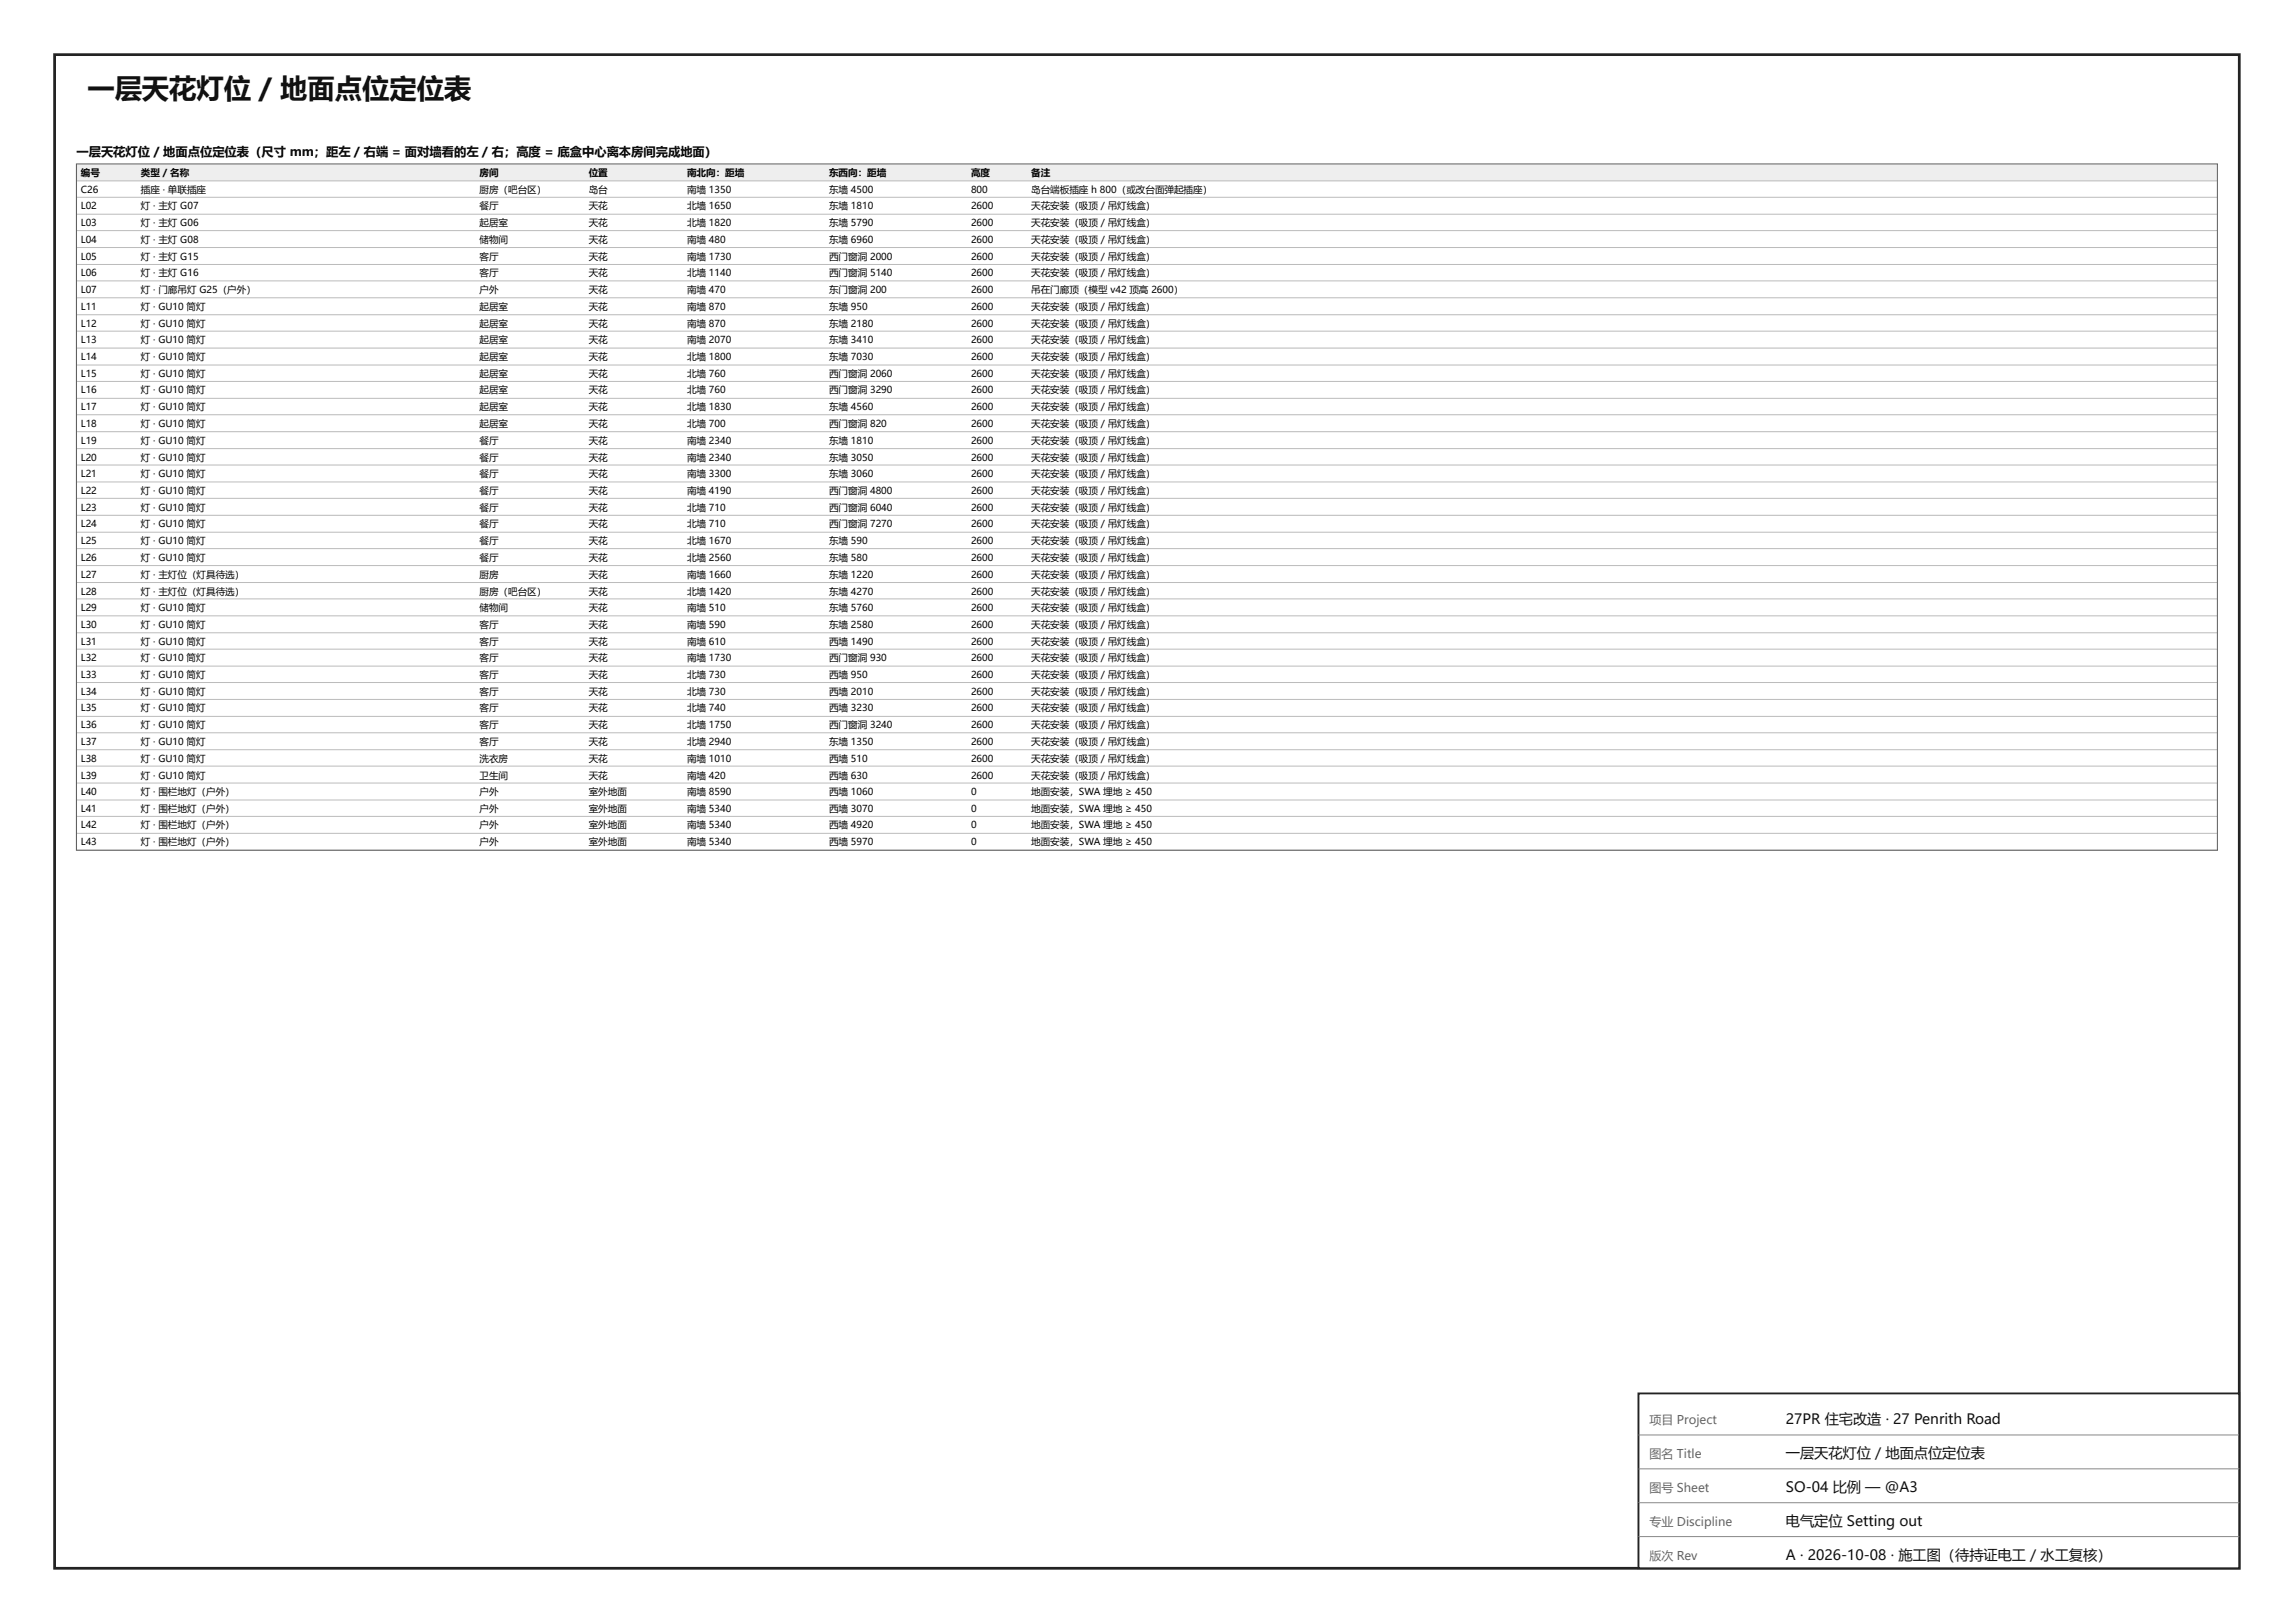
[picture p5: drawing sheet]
<svg xmlns="http://www.w3.org/2000/svg" width="420mm" height="297mm" viewBox="0 0 420 297" stroke-linecap="round" stroke-linejoin="round" font-family="sans-serif">
<defs><g id="words">
<text font-size="5" fill="#111" x="16" y="18">一层天花灯位 / 地面点位定位表</text>
<g font-size="2.6" fill="#111">
<text x="327" y="260.6">27PR 住宅改造 · 27 Penrith Road</text>
<text x="327" y="266.8">一层天花灯位 / 地面点位定位表</text>
<text x="327" y="273">SO-04 比例 — @A3</text>
<text x="327" y="279.2">电气定位 Setting out</text>
<text x="327" y="285.4">A · 2026-10-08 · 施工图（待持证电工 / 水工复核）</text>
</g>
<text font-size="2.2" x="14" y="28.5">一层天花灯位 / 地面点位定位表（尺寸 mm；距左 / 右端 = 面对墙看的左 / 右；高度 = 底盒中心离本房间完成地面）</text>
<g font-size="2.2" fill="#666">
<text x="302" y="260.6">项目 Project</text>
<text x="302" y="266.8">图名 Title</text>
<text x="302" y="273">图号 Sheet</text>
<text x="302" y="279.2">专业 Discipline</text>
<text x="302" y="285.4">版次 Rev</text>
</g>
<g font-size="1.7">
<text x="14.8" y="32.2">编号</text>
<text x="14.8" y="35.3">C26</text>
<text x="25.8" y="32.2">类型 / 名称</text>
<text x="25.8" y="35.3">插座 · 单联插座</text>
<text x="87.8" y="32.2">房间</text>
<text x="87.8" y="35.3">厨房（吧台区）</text>
<text x="107.8" y="32.2">位置</text>
<text x="107.8" y="35.3">岛台</text>
<text x="125.8" y="32.2">南北向：距墙</text>
<text x="125.8" y="35.3">南墙 1350</text>
<text x="151.8" y="32.2">东西向：距墙</text>
<text x="151.8" y="35.3">东墙 4500</text>
<text x="177.8" y="32.2">高度</text>
<text x="177.8" y="35.3">800</text>
<text x="188.8" y="32.2">备注</text>
<text x="188.8" y="35.3">岛台端板插座 h 800（或改台面弹起插座）</text>
<text x="14.8" y="38.3">L02</text>
<text x="14.8" y="41.4">L03</text>
<text x="25.8" y="38.3">灯 · 主灯 G07</text>
<text x="25.8" y="41.4">灯 · 主灯 G06</text>
<text x="87.8" y="38.3">餐厅</text>
<text x="87.8" y="41.4">起居室</text>
<text x="107.8" y="38.3">天花</text>
<text x="107.8" y="41.4">天花</text>
<text x="125.8" y="38.3">北墙 1650</text>
<text x="125.8" y="41.4">北墙 1820</text>
<text x="151.8" y="38.3">东墙 1810</text>
<text x="151.8" y="41.4">东墙 5790</text>
<text x="177.8" y="38.3">2600</text>
<text x="177.8" y="41.4">2600</text>
<text x="188.8" y="38.3">天花安装（吸顶 / 吊灯线盒）</text>
<text x="188.8" y="41.4">天花安装（吸顶 / 吊灯线盒）</text>
<text x="14.8" y="44.5">L04</text>
<text x="14.8" y="47.5">L05</text>
<text x="25.8" y="44.5">灯 · 主灯 G08</text>
<text x="25.8" y="47.5">灯 · 主灯 G15</text>
<text x="87.8" y="44.5">储物间</text>
<text x="87.8" y="47.5">客厅</text>
<text x="107.8" y="44.5">天花</text>
<text x="107.8" y="47.5">天花</text>
<text x="125.8" y="44.5">南墙 480</text>
<text x="125.8" y="47.5">南墙 1730</text>
<text x="151.8" y="44.5">东墙 6960</text>
<text x="151.8" y="47.5">西门窗洞 2000</text>
<text x="177.8" y="44.5">2600</text>
<text x="177.8" y="47.5">2600</text>
<text x="188.8" y="44.5">天花安装（吸顶 / 吊灯线盒）</text>
<text x="188.8" y="47.5">天花安装（吸顶 / 吊灯线盒）</text>
<text x="14.8" y="50.6">L06</text>
<text x="14.8" y="53.6">L07</text>
<text x="25.8" y="50.6">灯 · 主灯 G16</text>
<text x="25.8" y="53.6">灯 · 门廊吊灯 G25（户外）</text>
<text x="87.8" y="50.6">客厅</text>
<text x="87.8" y="53.6">户外</text>
<text x="107.8" y="50.6">天花</text>
<text x="107.8" y="53.6">天花</text>
<text x="125.8" y="50.6">北墙 1140</text>
<text x="125.8" y="53.6">南墙 470</text>
<text x="151.8" y="50.6">西门窗洞 5140</text>
<text x="151.8" y="53.6">东门窗洞 200</text>
<text x="177.8" y="50.6">2600</text>
<text x="177.8" y="53.6">2600</text>
<text x="188.8" y="50.6">天花安装（吸顶 / 吊灯线盒）</text>
<text x="188.8" y="53.6">吊在门廊顶（模型 v42 顶高 2600）</text>
<text x="14.8" y="56.7">L11</text>
<text x="14.8" y="59.8">L12</text>
<text x="25.8" y="56.7">灯 · GU10 筒灯</text>
<text x="25.8" y="59.8">灯 · GU10 筒灯</text>
<text x="87.8" y="56.7">起居室</text>
<text x="87.8" y="59.8">起居室</text>
<text x="107.8" y="56.7">天花</text>
<text x="107.8" y="59.8">天花</text>
<text x="125.8" y="56.7">南墙 870</text>
<text x="125.8" y="59.8">南墙 870</text>
<text x="151.8" y="56.7">东墙 950</text>
<text x="151.8" y="59.8">东墙 2180</text>
<text x="177.8" y="56.7">2600</text>
<text x="177.8" y="59.8">2600</text>
<text x="188.8" y="56.7">天花安装（吸顶 / 吊灯线盒）</text>
<text x="188.8" y="59.8">天花安装（吸顶 / 吊灯线盒）</text>
<text x="14.8" y="62.8">L13</text>
<text x="14.8" y="65.9">L14</text>
<text x="25.8" y="62.8">灯 · GU10 筒灯</text>
<text x="25.8" y="65.9">灯 · GU10 筒灯</text>
<text x="87.8" y="62.8">起居室</text>
<text x="87.8" y="65.9">起居室</text>
<text x="107.8" y="62.8">天花</text>
<text x="107.8" y="65.9">天花</text>
<text x="125.8" y="62.8">南墙 2070</text>
<text x="125.8" y="65.9">北墙 1800</text>
<text x="151.8" y="62.8">东墙 3410</text>
<text x="151.8" y="65.9">东墙 7030</text>
<text x="177.8" y="62.8">2600</text>
<text x="177.8" y="65.9">2600</text>
<text x="188.8" y="62.8">天花安装（吸顶 / 吊灯线盒）</text>
<text x="188.8" y="65.9">天花安装（吸顶 / 吊灯线盒）</text>
<text x="14.8" y="69">L15</text>
<text x="14.8" y="72">L16</text>
<text x="25.8" y="69">灯 · GU10 筒灯</text>
<text x="25.8" y="72">灯 · GU10 筒灯</text>
<text x="87.8" y="69">起居室</text>
<text x="87.8" y="72">起居室</text>
<text x="107.8" y="69">天花</text>
<text x="107.8" y="72">天花</text>
<text x="125.8" y="69">北墙 760</text>
<text x="125.8" y="72">北墙 760</text>
<text x="151.8" y="69">西门窗洞 2060</text>
<text x="151.8" y="72">西门窗洞 3290</text>
<text x="177.8" y="69">2600</text>
<text x="177.8" y="72">2600</text>
<text x="188.8" y="69">天花安装（吸顶 / 吊灯线盒）</text>
<text x="188.8" y="72">天花安装（吸顶 / 吊灯线盒）</text>
<text x="14.8" y="75.1">L17</text>
<text x="25.8" y="75.1">灯 · GU10 筒灯</text>
<text x="87.8" y="75.1">起居室</text>
<text x="107.8" y="75.1">天花</text>
<text x="125.8" y="75.1">北墙 1830</text>
<text x="151.8" y="75.1">东墙 4560</text>
<text x="177.8" y="75.1">2600</text>
<text x="188.8" y="75.1">天花安装（吸顶 / 吊灯线盒）</text>
<text x="14.8" y="78.1">L18</text>
<text x="14.8" y="81.2">L19</text>
<text x="25.8" y="78.1">灯 · GU10 筒灯</text>
<text x="25.8" y="81.2">灯 · GU10 筒灯</text>
<text x="87.8" y="78.1">起居室</text>
<text x="87.8" y="81.2">餐厅</text>
<text x="107.8" y="78.1">天花</text>
<text x="107.8" y="81.2">天花</text>
<text x="125.8" y="78.1">北墙 700</text>
<text x="125.8" y="81.2">南墙 2340</text>
<text x="151.8" y="78.1">西门窗洞 820</text>
<text x="151.8" y="81.2">东墙 1810</text>
<text x="177.8" y="78.1">2600</text>
<text x="177.8" y="81.2">2600</text>
<text x="188.8" y="78.1">天花安装（吸顶 / 吊灯线盒）</text>
<text x="188.8" y="81.2">天花安装（吸顶 / 吊灯线盒）</text>
<text x="14.8" y="84.3">L20</text>
<text x="14.8" y="87.3">L21</text>
<text x="25.8" y="84.3">灯 · GU10 筒灯</text>
<text x="25.8" y="87.3">灯 · GU10 筒灯</text>
<text x="87.8" y="84.3">餐厅</text>
<text x="87.8" y="87.3">餐厅</text>
<text x="107.8" y="84.3">天花</text>
<text x="107.8" y="87.3">天花</text>
<text x="125.8" y="84.3">南墙 2340</text>
<text x="125.8" y="87.3">南墙 3300</text>
<text x="151.8" y="84.3">东墙 3050</text>
<text x="151.8" y="87.3">东墙 3060</text>
<text x="177.8" y="84.3">2600</text>
<text x="177.8" y="87.3">2600</text>
<text x="188.8" y="84.3">天花安装（吸顶 / 吊灯线盒）</text>
<text x="188.8" y="87.3">天花安装（吸顶 / 吊灯线盒）</text>
<text x="14.8" y="90.4">L22</text>
<text x="14.8" y="93.5">L23</text>
<text x="25.8" y="90.4">灯 · GU10 筒灯</text>
<text x="25.8" y="93.5">灯 · GU10 筒灯</text>
<text x="87.8" y="90.4">餐厅</text>
<text x="87.8" y="93.5">餐厅</text>
<text x="107.8" y="90.4">天花</text>
<text x="107.8" y="93.5">天花</text>
<text x="125.8" y="90.4">南墙 4190</text>
<text x="125.8" y="93.5">北墙 710</text>
<text x="151.8" y="90.4">西门窗洞 4800</text>
<text x="151.8" y="93.5">西门窗洞 6040</text>
<text x="177.8" y="90.4">2600</text>
<text x="177.8" y="93.5">2600</text>
<text x="188.8" y="90.4">天花安装（吸顶 / 吊灯线盒）</text>
<text x="188.8" y="93.5">天花安装（吸顶 / 吊灯线盒）</text>
<text x="14.8" y="96.5">L24</text>
<text x="14.8" y="99.6">L25</text>
<text x="25.8" y="96.5">灯 · GU10 筒灯</text>
<text x="25.8" y="99.6">灯 · GU10 筒灯</text>
<text x="87.8" y="96.5">餐厅</text>
<text x="87.8" y="99.6">餐厅</text>
<text x="107.8" y="96.5">天花</text>
<text x="107.8" y="99.6">天花</text>
<text x="125.8" y="96.5">北墙 710</text>
<text x="125.8" y="99.6">北墙 1670</text>
<text x="151.8" y="96.5">西门窗洞 7270</text>
<text x="151.8" y="99.6">东墙 590</text>
<text x="177.8" y="96.5">2600</text>
<text x="177.8" y="99.6">2600</text>
<text x="188.8" y="96.5">天花安装（吸顶 / 吊灯线盒）</text>
<text x="188.8" y="99.6">天花安装（吸顶 / 吊灯线盒）</text>
<text x="14.8" y="102.6">L26</text>
<text x="14.8" y="105.7">L27</text>
<text x="25.8" y="102.6">灯 · GU10 筒灯</text>
<text x="25.8" y="105.7">灯 · 主灯位（灯具待选）</text>
<text x="87.8" y="102.6">餐厅</text>
<text x="87.8" y="105.7">厨房</text>
<text x="107.8" y="102.6">天花</text>
<text x="107.8" y="105.7">天花</text>
<text x="125.8" y="102.6">北墙 2560</text>
<text x="125.8" y="105.7">南墙 1660</text>
<text x="151.8" y="102.6">东墙 580</text>
<text x="151.8" y="105.7">东墙 1220</text>
<text x="177.8" y="102.6">2600</text>
<text x="177.8" y="105.7">2600</text>
<text x="188.8" y="102.6">天花安装（吸顶 / 吊灯线盒）</text>
<text x="188.8" y="105.7">天花安装（吸顶 / 吊灯线盒）</text>
<text x="14.8" y="108.8">L28</text>
<text x="14.8" y="111.8">L29</text>
<text x="25.8" y="108.8">灯 · 主灯位（灯具待选）</text>
<text x="25.8" y="111.8">灯 · GU10 筒灯</text>
<text x="87.8" y="108.8">厨房（吧台区）</text>
<text x="87.8" y="111.8">储物间</text>
<text x="107.8" y="108.8">天花</text>
<text x="107.8" y="111.8">天花</text>
<text x="125.8" y="108.8">北墙 1420</text>
<text x="125.8" y="111.8">南墙 510</text>
<text x="151.8" y="108.8">东墙 4270</text>
<text x="151.8" y="111.8">东墙 5760</text>
<text x="177.8" y="108.8">2600</text>
<text x="177.8" y="111.8">2600</text>
<text x="188.8" y="108.8">天花安装（吸顶 / 吊灯线盒）</text>
<text x="188.8" y="111.8">天花安装（吸顶 / 吊灯线盒）</text>
<text x="14.8" y="114.9">L30</text>
<text x="14.8" y="118">L31</text>
<text x="25.8" y="114.9">灯 · GU10 筒灯</text>
<text x="25.8" y="118">灯 · GU10 筒灯</text>
<text x="87.8" y="114.9">客厅</text>
<text x="87.8" y="118">客厅</text>
<text x="107.8" y="114.9">天花</text>
<text x="107.8" y="118">天花</text>
<text x="125.8" y="114.9">南墙 590</text>
<text x="125.8" y="118">南墙 610</text>
<text x="151.8" y="114.9">东墙 2580</text>
<text x="151.8" y="118">西墙 1490</text>
<text x="177.8" y="114.9">2600</text>
<text x="177.8" y="118">2600</text>
<text x="188.8" y="114.9">天花安装（吸顶 / 吊灯线盒）</text>
<text x="188.8" y="118">天花安装（吸顶 / 吊灯线盒）</text>
<text x="14.8" y="121">L32</text>
<text x="14.8" y="124.1">L33</text>
<text x="25.8" y="121">灯 · GU10 筒灯</text>
<text x="25.8" y="124.1">灯 · GU10 筒灯</text>
<text x="87.8" y="121">客厅</text>
<text x="87.8" y="124.1">客厅</text>
<text x="107.8" y="121">天花</text>
<text x="107.8" y="124.1">天花</text>
<text x="125.8" y="121">南墙 1730</text>
<text x="125.8" y="124.1">北墙 730</text>
<text x="151.8" y="121">西门窗洞 930</text>
<text x="151.8" y="124.1">西墙 950</text>
<text x="177.8" y="121">2600</text>
<text x="177.8" y="124.1">2600</text>
<text x="188.8" y="121">天花安装（吸顶 / 吊灯线盒）</text>
<text x="188.8" y="124.1">天花安装（吸顶 / 吊灯线盒）</text>
<text x="14.8" y="127.1">L34</text>
<text x="14.8" y="130.2">L35</text>
<text x="25.8" y="127.1">灯 · GU10 筒灯</text>
<text x="25.8" y="130.2">灯 · GU10 筒灯</text>
<text x="87.8" y="127.1">客厅</text>
<text x="87.8" y="130.2">客厅</text>
<text x="107.8" y="127.1">天花</text>
<text x="107.8" y="130.2">天花</text>
<text x="125.8" y="127.1">北墙 730</text>
<text x="125.8" y="130.2">北墙 740</text>
<text x="151.8" y="127.1">西墙 2010</text>
<text x="151.8" y="130.2">西墙 3230</text>
<text x="177.8" y="127.1">2600</text>
<text x="177.8" y="130.2">2600</text>
<text x="188.8" y="127.1">天花安装（吸顶 / 吊灯线盒）</text>
<text x="188.8" y="130.2">天花安装（吸顶 / 吊灯线盒）</text>
<text x="14.8" y="133.3">L36</text>
<text x="14.8" y="136.3">L37</text>
<text x="25.8" y="133.3">灯 · GU10 筒灯</text>
<text x="25.8" y="136.3">灯 · GU10 筒灯</text>
<text x="87.8" y="133.3">客厅</text>
<text x="87.8" y="136.3">客厅</text>
<text x="107.8" y="133.3">天花</text>
<text x="107.8" y="136.3">天花</text>
<text x="125.8" y="133.3">北墙 1750</text>
<text x="125.8" y="136.3">北墙 2940</text>
<text x="151.8" y="133.3">西门窗洞 3240</text>
<text x="151.8" y="136.3">东墙 1350</text>
<text x="177.8" y="133.3">2600</text>
<text x="177.8" y="136.3">2600</text>
<text x="188.8" y="133.3">天花安装（吸顶 / 吊灯线盒）</text>
<text x="188.8" y="136.3">天花安装（吸顶 / 吊灯线盒）</text>
<text x="14.8" y="139.4">L38</text>
<text x="14.8" y="142.5">L39</text>
<text x="25.8" y="139.4">灯 · GU10 筒灯</text>
<text x="25.8" y="142.5">灯 · GU10 筒灯</text>
<text x="87.8" y="139.4">洗衣房</text>
<text x="87.8" y="142.5">卫生间</text>
<text x="107.8" y="139.4">天花</text>
<text x="107.8" y="142.5">天花</text>
<text x="125.8" y="139.4">南墙 1010</text>
<text x="125.8" y="142.5">南墙 420</text>
<text x="151.8" y="139.4">西墙 510</text>
<text x="151.8" y="142.5">西墙 630</text>
<text x="177.8" y="139.4">2600</text>
<text x="177.8" y="142.5">2600</text>
<text x="188.8" y="139.4">天花安装（吸顶 / 吊灯线盒）</text>
<text x="188.8" y="142.5">天花安装（吸顶 / 吊灯线盒）</text>
<text x="14.8" y="145.5">L40</text>
<text x="14.8" y="148.6">L41</text>
<text x="25.8" y="145.5">灯 · 围栏地灯（户外）</text>
<text x="25.8" y="148.6">灯 · 围栏地灯（户外）</text>
<text x="87.8" y="145.5">户外</text>
<text x="87.8" y="148.6">户外</text>
<text x="107.8" y="145.5">室外地面</text>
<text x="107.8" y="148.6">室外地面</text>
<text x="125.8" y="145.5">南墙 8590</text>
<text x="125.8" y="148.6">南墙 5340</text>
<text x="151.8" y="145.5">西墙 1060</text>
<text x="151.8" y="148.6">西墙 3070</text>
<text x="177.8" y="145.5">0</text>
<text x="177.8" y="148.6">0</text>
<text x="188.8" y="145.5">地面安装，SWA 埋地 ≥ 450</text>
<text x="188.8" y="148.6">地面安装，SWA 埋地 ≥ 450</text>
<text x="14.8" y="151.6">L42</text>
<text x="14.8" y="154.7">L43</text>
<text x="25.8" y="151.6">灯 · 围栏地灯（户外）</text>
<text x="25.8" y="154.7">灯 · 围栏地灯（户外）</text>
<text x="87.8" y="151.6">户外</text>
<text x="87.8" y="154.7">户外</text>
<text x="107.8" y="151.6">室外地面</text>
<text x="107.8" y="154.7">室外地面</text>
<text x="125.8" y="151.6">南墙 5340</text>
<text x="125.8" y="154.7">南墙 5340</text>
<text x="151.8" y="151.6">西墙 4920</text>
<text x="151.8" y="154.7">西墙 5970</text>
<text x="177.8" y="151.6">0</text>
<text x="177.8" y="154.7">0</text>
<text x="188.8" y="151.6">地面安装，SWA 埋地 ≥ 450</text>
<text x="188.8" y="154.7">地面安装，SWA 埋地 ≥ 450</text>
</g>
</g></defs>
<path d="M10 10h400v277h-400z" fill="none" stroke="#222" stroke-width=".5"/>
<path d="M300 255h110v32h-110z" fill="#fff"/>
<path d="M300 255h110v32h-110z" fill="none" stroke="#222" stroke-width=".35"/>
<path d="M300 262.6h110M300 268.8h110M300 275h110M300 281.2h110" fill="none" stroke="#888" stroke-width=".18"/>
<path d="M14 30h392v3.1h-392z" fill="#eee"/>
<g fill="none" stroke="#bbb" stroke-width=".18">
<path d="M14 33.1h392M14 36.1h392M14 39.2h392M14 42.2h392M14 45.3h392M14 48.4h392M14 51.4h392M14 54.5h392M14 57.6h392M14 60.6h392M14 63.7h392M14 66.8h392"/>
<path d="M14 69.8h392M14 72.9h392M14 75.9h392M14 79h392M14 82.1h392M14 85.1h392M14 88.2h392M14 91.2h392M14 94.3h392M14 97.4h392M14 100.4h392M14 103.5h392"/>
<path d="M14 106.6h392M14 109.6h392M14 112.7h392M14 115.8h392M14 118.8h392M14 121.9h392M14 124.9h392M14 128h392M14 131.1h392M14 134.1h392M14 137.2h392M14 140.2h392"/>
<path d="M14 143.3h392M14 146.4h392M14 149.4h392M14 152.5h392M14 155.6h392"/>
</g>
<path d="M14 30h392v125.6h-392z" fill="none" stroke="#666" stroke-width=".2"/>
<use href="#words"/>
</svg>
